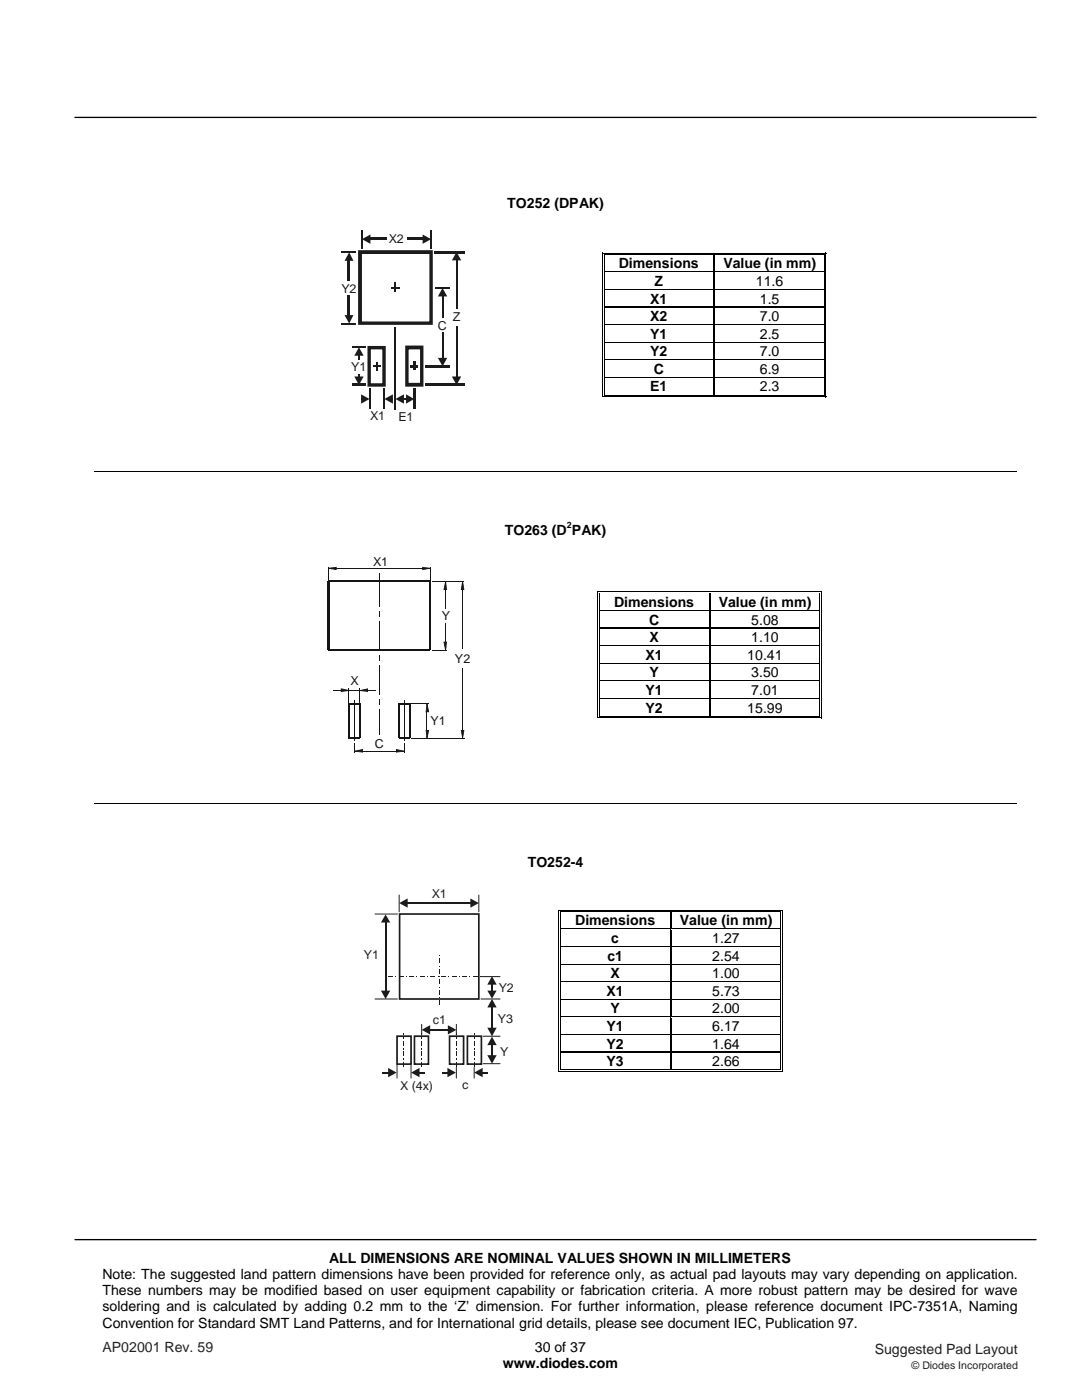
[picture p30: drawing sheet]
<svg xmlns="http://www.w3.org/2000/svg" width="216mm" height="279mm" viewBox="0 0 216 279" stroke-linecap="round" stroke-linejoin="round" font-family="sans-serif">
<defs><g id="words">
<g font-size="2.8">
<text x="101.2" y="41.5">TO252 (DPAK)</text>
<text x="123.5" y="53.6">Dimensions</text>
<text x="144.3" y="53.6">Value (in mm)</text>
<text x="130.6" y="57.1">Z</text>
<text x="150.8" y="57.1">11.6</text>
<text x="129.7" y="60.6">X1</text>
<text x="129.7" y="64.1">X2</text>
<text x="151.6" y="60.6">1.5</text>
<text x="151.6" y="64.1">7.0</text>
<text x="129.7" y="67.6">Y1</text>
<text x="129.7" y="71.1">Y2</text>
<text x="151.6" y="67.6">2.5</text>
<text x="151.6" y="71.1">7.0</text>
<text x="130.5" y="74.6">C</text>
<text x="151.6" y="74.6">6.9</text>
<text x="129.7" y="78.1">E1</text>
<text x="151.6" y="78.1">2.3</text>
<text x="100.7" y="106.7">TO263 (D PAK)</text>
<text x="122.5" y="121.1">Dimensions</text>
<text x="129.5" y="124.7">C</text>
<text x="143.4" y="121.1">Value (in mm)</text>
<text x="149.9" y="124.7">5.08</text>
<text x="128.8" y="131.7">X1</text>
<text x="129.6" y="128.1">X</text>
<text x="149.1" y="131.7">10.41</text>
<text x="149.9" y="128.1">1.10</text>
<text x="129.6" y="135.2">Y</text>
<text x="149.9" y="135.2">3.50</text>
<text x="128.8" y="138.7">Y1</text>
<text x="128.8" y="142.2">Y2</text>
<text x="149.1" y="142.2">15.99</text>
<text x="149.9" y="138.7">7.01</text>
<text x="105.3" y="173">TO252-4</text>
<text x="114.8" y="184.7">Dimensions</text>
<text x="135.6" y="184.7">Value (in mm)</text>
<text x="121.2" y="191.7">c1</text>
<text x="122" y="188.2">c</text>
<text x="142.1" y="188.2">1.27</text>
<text x="142.1" y="191.7">2.54</text>
<text x="121.8" y="195.2">X</text>
<text x="142.1" y="195.2">1.00</text>
<text x="121" y="198.7">X1</text>
<text x="121.8" y="202.2">Y</text>
<text x="142.1" y="198.7">5.73</text>
<text x="142.1" y="202.2">2.00</text>
<text x="121" y="205.8">Y1</text>
<text x="121" y="209.3">Y2</text>
<text x="142.1" y="205.8">6.17</text>
<text x="142.1" y="209.3">1.64</text>
<text x="121" y="212.8">Y3</text>
<text x="142.1" y="212.8">2.66</text>
<text x="65.7" y="252">ALL DIMENSIONS ARE NOMINAL VALUES SHOWN IN MILLIMETERS</text>
<text x="20.4" y="255.2">Note: The suggested land pattern dimensions have been provided for reference only, as actual pad layouts may vary depending on application.</text>
<text x="20.4" y="258.5">These numbers may be modified based on user equipment capability or fabrication criteria. A more robust pattern may be desired for wave</text>
<text x="20.4" y="261.7">soldering and is calculated by adding 0.2 mm to the ‘Z’ dimension. For further information, please reference document IPC-7351A, Naming</text>
<text x="20.4" y="265">Convention for Standard SMT Land Patterns, and for International grid details, please see document IEC, Publication 97.</text>
<text x="106.7" y="269.8">30 of 37</text>
<text x="100.3" y="273.1">www.diodes.com</text>
</g>
<g font-size="2.8" fill="#231f20">
<text x="20.4" y="269.8">AP02001 Rev. 59</text>
<text x="174.5" y="270.2">Suggested Pad Layout</text>
</g>
<g font-size="2.5" fill="#1f1a17">
<text x="77.6" y="48.6">X2</text>
<text x="68.2" y="58.4">Y2</text>
<text x="87.4" y="65.8">C</text>
<text x="90.3" y="64.2">Z</text>
<text x="70.1" y="74.1">Y1</text>
<text x="73.8" y="83.9">X1</text>
<text x="79.5" y="83.9">E1</text>
</g>
<g font-size="2.5" fill="#131516">
<text x="74.4" y="112.9">X1</text>
<text x="88.2" y="123.7">Y</text>
<text x="70" y="136.8">X</text>
<text x="90.8" y="132.3">Y2</text>
<text x="74.8" y="149.2">C</text>
<text x="85.9" y="144.8">Y1</text>
</g>
<g font-size="2.4" fill="#1f1a17">
<text x="86.2" y="179.2">X1</text>
<text x="72.6" y="191.5">Y1</text>
<text x="99.5" y="198">Y2</text>
<text x="86.3" y="204.4">c1</text>
<text x="99.4" y="204.2">Y3</text>
<text x="99.8" y="210.8">Y</text>
<text x="79.8" y="217.5">X (4x)</text>
<text x="92.2" y="217.3">c</text>
</g>
<text font-size="2.1" fill="#231f20" x="181.9" y="273.1">© Diodes Incorporated</text>
<text font-size="1.8" x="113.1" y="105.3">2</text>
</g></defs>
<path d="M15 23.4h191.7M15 247.4h191.7" fill="none" stroke="#000" stroke-width=".26"/>
<g fill="#fff">
<path d="M120.7 50.9h21.7v3.3h-21.7z"/>
<path d="M121.1 50.9h20.7v3.3h-20.7z"/>
<path d="M142.6 50.9h21.8v3.3h-21.8z"/>
<path d="M143.2 50.9h20.7v3.3h-20.7z"/>
</g>
<path d="M120.1 50.4h.2v.5h-.2zM120.1 50.4h.5v.2h-.5zM120.5 50.8h.1v.1h-.1z" fill="#000"/>
<path d="M120.6 50.5h21.8M120.6 50.8h21.8" fill="none" stroke="#000" stroke-width=".2"/>
<g fill="#fff">
<path d="M120.6 50.9h21.8z"/>
<path d="M142.6 50.9h.3z"/>
</g>
<path d="M142.4 50.9h.2zM142.4 50.4h.5v.2h-.5zM142.4 50.8h.5v.1h-.5z" fill="#000"/>
<path d="M142.9 50.5h21.5M142.9 50.8h21.5" fill="none" stroke="#000" stroke-width=".2"/>
<path d="M142.9 50.9h21.5z" fill="#fff"/>
<path d="M164.4 50.4h.5v.2h-.5zM164.4 50.8h.1v.1h-.1zM164.7 50.4h.2v.5h-.2z" fill="#000"/>
<path d="M120.2 50.9v3.3M120.6 50.9v3.3M164.5 50.9v3.3M164.8 50.9v3.3" fill="none" stroke="#000" stroke-width=".2"/>
<path d="M142.5 50.9v3.3" fill="none" stroke="#000" stroke-width=".25"/>
<g fill="#fff">
<path d="M120.7 54.5h21.7v3.2h-21.7z"/>
<path d="M121.1 54.5h20.7v3.2h-20.7z"/>
<path d="M142.6 54.5h21.8v3.2h-21.8z"/>
<path d="M143.2 54.5h20.7v3.2h-20.7z"/>
</g>
<path d="M120.1 54.2h.2v.3h-.2zM120.5 54.2h.1v.3h-.1z" fill="#000"/>
<path d="M120.6 54.3h21.8" fill="none" stroke="#000" stroke-width=".25"/>
<path d="M120.6 54.4l21.8 .1z" fill="#fff"/>
<path d="M142.4 54.2h.2v.3h-.2z" fill="#000"/>
<path d="M142.6 54.3h21.8" fill="none" stroke="#000" stroke-width=".25"/>
<path d="M142.6 54.4l21.8 .1z" fill="#fff"/>
<path d="M164.4 54.2h.1v.3h-.1zM164.7 54.2h.2v.3h-.2z" fill="#000"/>
<path d="M120.2 54.5v3.2M120.6 54.5v3.2M164.5 54.5v3.2M164.8 54.5v3.2" fill="none" stroke="#000" stroke-width=".2"/>
<path d="M142.5 54.5v3.2" fill="none" stroke="#000" stroke-width=".25"/>
<g fill="#fff">
<path d="M120.7 58h21.7v3.2h-21.7z"/>
<path d="M121.1 58h20.7v3.2h-20.7z"/>
<path d="M142.6 58h21.8v3.2h-21.8z"/>
<path d="M143.2 58h20.7v3.2h-20.7z"/>
</g>
<path d="M120.1 57.7h.2v.3h-.2zM120.5 57.7h.1v.3h-.1z" fill="#000"/>
<path d="M120.6 57.8h21.8" fill="none" stroke="#000" stroke-width=".25"/>
<path d="M120.6 58h21.8z" fill="#fff"/>
<path d="M142.4 57.7h.2v.3h-.2z" fill="#000"/>
<path d="M142.6 57.8h21.8" fill="none" stroke="#000" stroke-width=".25"/>
<path d="M142.6 58h21.8z" fill="#fff"/>
<path d="M164.4 57.7h.1v.3h-.1zM164.7 57.7h.2v.3h-.2z" fill="#000"/>
<path d="M120.2 58v3.2M120.6 58v3.2M164.5 58v3.2M164.8 58v3.2" fill="none" stroke="#000" stroke-width=".2"/>
<path d="M142.5 58v3.2" fill="none" stroke="#000" stroke-width=".25"/>
<g fill="#fff">
<path d="M120.7 61.5h21.7v3.2h-21.7z"/>
<path d="M121.1 61.5h20.7v3.2h-20.7z"/>
<path d="M142.6 61.5h21.8v3.2h-21.8z"/>
<path d="M143.2 61.5h20.7v3.2h-20.7z"/>
</g>
<path d="M120.1 61.2h.2v.3h-.2zM120.5 61.2h.1v.3h-.1z" fill="#000"/>
<path d="M120.6 61.3h21.8" fill="none" stroke="#000" stroke-width=".25"/>
<path d="M120.6 61.5h21.8z" fill="#fff"/>
<path d="M142.4 61.2h.2v.3h-.2z" fill="#000"/>
<path d="M142.6 61.3h21.8" fill="none" stroke="#000" stroke-width=".25"/>
<path d="M142.6 61.5h21.8z" fill="#fff"/>
<path d="M164.4 61.2h.1v.3h-.1zM164.7 61.2h.2v.3h-.2z" fill="#000"/>
<path d="M120.2 61.5v3.2M120.6 61.5v3.2M164.5 61.5v3.2M164.8 61.5v3.2" fill="none" stroke="#000" stroke-width=".2"/>
<path d="M142.5 61.5v3.2" fill="none" stroke="#000" stroke-width=".25"/>
<g fill="#fff">
<path d="M120.7 65h21.7v3.2h-21.7z"/>
<path d="M121.1 65h20.7v3.2h-20.7z"/>
<path d="M142.6 65h21.8v3.2h-21.8z"/>
<path d="M143.2 65h20.7v3.2h-20.7z"/>
</g>
<path d="M120.1 64.7h.2v.3h-.2zM120.5 64.7h.1v.3h-.1z" fill="#000"/>
<path d="M120.6 64.9h21.8" fill="none" stroke="#000" stroke-width=".25"/>
<path d="M120.6 65h21.8z" fill="#fff"/>
<path d="M142.4 64.7h.2v.3h-.2z" fill="#000"/>
<path d="M142.6 64.9h21.8" fill="none" stroke="#000" stroke-width=".25"/>
<path d="M142.6 65h21.8z" fill="#fff"/>
<path d="M164.4 64.7h.1v.3h-.1zM164.7 64.7h.2v.3h-.2z" fill="#000"/>
<path d="M120.2 65v3.2M120.6 65v3.2M164.5 65v3.2M164.8 65v3.2" fill="none" stroke="#000" stroke-width=".2"/>
<path d="M142.5 65v3.2" fill="none" stroke="#000" stroke-width=".25"/>
<g fill="#fff">
<path d="M120.7 68.5h21.7v3.2h-21.7z"/>
<path d="M121.1 68.5h20.7v3.2h-20.7z"/>
<path d="M142.6 68.5h21.8v3.2h-21.8z"/>
<path d="M143.2 68.5h20.7v3.2h-20.7z"/>
</g>
<path d="M120.1 68.2h.2v.3h-.2zM120.5 68.2h.1v.3h-.1z" fill="#000"/>
<path d="M120.6 68.4h21.8" fill="none" stroke="#000" stroke-width=".25"/>
<path d="M120.6 68.5h21.8z" fill="#fff"/>
<path d="M142.4 68.2h.2v.3h-.2z" fill="#000"/>
<path d="M142.6 68.4h21.8" fill="none" stroke="#000" stroke-width=".25"/>
<path d="M142.6 68.5h21.8z" fill="#fff"/>
<path d="M164.4 68.2h.1v.3h-.1zM164.7 68.2h.2v.3h-.2z" fill="#000"/>
<path d="M120.2 68.5v3.2M120.6 68.5v3.2M164.5 68.5v3.2M164.8 68.5v3.2" fill="none" stroke="#000" stroke-width=".2"/>
<path d="M142.5 68.5v3.2" fill="none" stroke="#000" stroke-width=".25"/>
<g fill="#fff">
<path d="M120.7 72h21.7v3.2h-21.7z"/>
<path d="M121.1 72h20.7v3.2h-20.7z"/>
<path d="M142.6 72h21.8v3.2h-21.8z"/>
<path d="M143.2 72h20.7v3.2h-20.7z"/>
</g>
<path d="M120.1 71.7h.2v.3h-.2zM120.5 71.7h.1v.3h-.1z" fill="#000"/>
<path d="M120.6 71.9h21.8" fill="none" stroke="#000" stroke-width=".25"/>
<path d="M120.6 72h21.8z" fill="#fff"/>
<path d="M142.4 71.7h.2v.3h-.2z" fill="#000"/>
<path d="M142.6 71.9h21.8" fill="none" stroke="#000" stroke-width=".25"/>
<path d="M142.6 72h21.8z" fill="#fff"/>
<path d="M164.4 71.7h.1v.3h-.1zM164.7 71.7h.2v.3h-.2z" fill="#000"/>
<path d="M120.2 72v3.2M120.6 72v3.2M164.5 72v3.2M164.8 72v3.2" fill="none" stroke="#000" stroke-width=".2"/>
<path d="M142.5 72v3.2" fill="none" stroke="#000" stroke-width=".25"/>
<g fill="#fff">
<path d="M120.7 75.5h21.7v3.3h-21.7z"/>
<path d="M121.1 75.5h20.7v3.3h-20.7z"/>
<path d="M142.6 75.5h21.8v3.3h-21.8z"/>
<path d="M143.2 75.5h20.7v3.3h-20.7z"/>
</g>
<path d="M120.1 75.2h.2v.3h-.2zM120.5 75.2h.1v.3h-.1z" fill="#000"/>
<path d="M120.6 75.4h21.8" fill="none" stroke="#000" stroke-width=".25"/>
<path d="M120.6 75.5h21.8z" fill="#fff"/>
<path d="M142.4 75.2h.2v.3h-.2z" fill="#000"/>
<path d="M142.6 75.4h21.8" fill="none" stroke="#000" stroke-width=".25"/>
<path d="M142.6 75.5h21.8z" fill="#fff"/>
<path d="M120.1 79.1h.5v.2h-.5zM120.5 78.8h.1v.2h-.1zM142.4 78.8h.5v.2h-.5zM164.4 75.2h.1v.3h-.1zM164.4 79.1h.5v.2h-.5zM164.4 78.8h.1v.2h-.1zM164.7 75.2h.2v.3h-.2zM164.7 78.8h.2v.5h-.2z" fill="#000"/>
<path d="M120.2 75.5v3.8M120.6 75.5v3.3M120.6 79.2h43.8M120.6 78.9h21.8M142.9 78.9h21.5M164.5 75.5v3.3M164.8 75.5v3.3M18.8 94.1h184.1" fill="none" stroke="#000" stroke-width=".2"/>
<path d="M142.5 75.5v3.3" fill="none" stroke="#000" stroke-width=".25"/>
<g fill="#fff">
<path d="M119.7 118.5h21.8v3.3h-21.8z"/>
<path d="M120.2 118.5h20.7v3.3h-20.7z"/>
<path d="M141.7 118.5h21.8v3.3h-21.8z"/>
<path d="M142.3 118.5h20.7v3.3h-20.7z"/>
</g>
<path d="M119.2 118h.2v.5h-.2zM119.2 118h.5v.2h-.5zM119.6 118.3h.1v.2h-.1z" fill="#000"/>
<path d="M119.7 118.1h21.8M119.7 118.4h21.8" fill="none" stroke="#000" stroke-width=".2"/>
<g fill="#fff">
<path d="M119.7 118.5h21.8z"/>
<path d="M141.7 118.5h.3z"/>
</g>
<path d="M141.5 118.5h.2zM141.5 118h.5v.2h-.5zM141.5 118.3h.5v.2h-.5z" fill="#000"/>
<path d="M142 118.1h21.5M142 118.4h21.5" fill="none" stroke="#000" stroke-width=".2"/>
<path d="M142 118.5h21.5z" fill="#fff"/>
<path d="M163.5 118h.5v.2h-.5zM163.5 118.3h.1v.2h-.1zM163.8 118h.2v.5h-.2z" fill="#000"/>
<path d="M119.3 118.5v3.3M119.7 118.5v3.3M163.6 118.5v3.3M163.9 118.5v3.3" fill="none" stroke="#000" stroke-width=".2"/>
<path d="M141.6 118.5v3.3" fill="none" stroke="#000" stroke-width=".25"/>
<g fill="#fff">
<path d="M119.7 122h21.8v3.3h-21.8z"/>
<path d="M120.2 122h20.7v3.3h-20.7z"/>
<path d="M141.7 122h21.8v3.3h-21.8z"/>
<path d="M142.3 122h20.7v3.3h-20.7z"/>
</g>
<path d="M119.2 121.8h.2v.2h-.2zM119.6 121.8h.1v.2h-.1z" fill="#000"/>
<path d="M119.7 121.9h21.8" fill="none" stroke="#000" stroke-width=".25"/>
<path d="M119.7 122h21.8z" fill="#fff"/>
<path d="M141.5 121.8h.2v.2h-.2z" fill="#000"/>
<path d="M141.7 121.9h21.8" fill="none" stroke="#000" stroke-width=".25"/>
<path d="M141.7 122h21.8z" fill="#fff"/>
<path d="M163.5 121.8h.1v.2h-.1zM163.8 121.8h.2v.2h-.2z" fill="#000"/>
<path d="M119.3 122v3.3M119.7 122v3.3M163.6 122v3.3M163.9 122v3.3" fill="none" stroke="#000" stroke-width=".2"/>
<path d="M141.6 122v3.3" fill="none" stroke="#000" stroke-width=".25"/>
<g fill="#fff">
<path d="M119.7 125.5h21.8v3.3h-21.8z"/>
<path d="M120.2 125.5h20.7v3.3h-20.7z"/>
<path d="M141.7 125.5h21.8v3.3h-21.8z"/>
<path d="M142.3 125.5h20.7v3.3h-20.7z"/>
</g>
<path d="M119.2 125.3h.2v.3h-.2zM119.6 125.3h.1v.3h-.1z" fill="#000"/>
<path d="M119.7 125.4h21.8" fill="none" stroke="#000" stroke-width=".25"/>
<path d="M119.7 125.5l21.8 .1z" fill="#fff"/>
<path d="M141.5 125.3h.2v.3h-.2z" fill="#000"/>
<path d="M141.7 125.4h21.8" fill="none" stroke="#000" stroke-width=".25"/>
<path d="M141.7 125.5l21.8 .1z" fill="#fff"/>
<path d="M163.5 125.3h.1v.3h-.1zM163.8 125.3h.2v.3h-.2z" fill="#000"/>
<path d="M119.3 125.6v3.2M119.7 125.6v3.2M163.6 125.6v3.2M163.9 125.6v3.2" fill="none" stroke="#000" stroke-width=".2"/>
<path d="M141.6 125.6v3.2" fill="none" stroke="#000" stroke-width=".25"/>
<g fill="#fff">
<path d="M119.7 129.1h21.8v3.2h-21.8z"/>
<path d="M120.2 129.1h20.7v3.2h-20.7z"/>
<path d="M141.7 129.1h21.8v3.2h-21.8z"/>
<path d="M142.3 129.1h20.7v3.2h-20.7z"/>
</g>
<path d="M119.2 128.8h.2v.3h-.2zM119.6 128.8h.1v.3h-.1z" fill="#000"/>
<path d="M119.7 128.9h21.8" fill="none" stroke="#000" stroke-width=".25"/>
<path d="M119.7 129.1h21.8z" fill="#fff"/>
<path d="M141.5 128.8h.2v.3h-.2z" fill="#000"/>
<path d="M141.7 128.9h21.8" fill="none" stroke="#000" stroke-width=".25"/>
<path d="M141.7 129.1h21.8z" fill="#fff"/>
<path d="M163.5 128.8h.1v.3h-.1zM163.8 128.8h.2v.3h-.2z" fill="#000"/>
<path d="M119.3 129.1v3.2M119.7 129.1v3.2M163.6 129.1v3.2M163.9 129.1v3.2" fill="none" stroke="#000" stroke-width=".2"/>
<path d="M141.6 129.1v3.2" fill="none" stroke="#000" stroke-width=".25"/>
<g fill="#fff">
<path d="M119.7 132.6h21.8v3.2h-21.8z"/>
<path d="M120.2 132.6h20.7v3.2h-20.7z"/>
<path d="M141.7 132.6h21.8v3.2h-21.8z"/>
<path d="M142.3 132.6h20.7v3.2h-20.7z"/>
</g>
<path d="M119.2 132.3h.2v.3h-.2zM119.6 132.3h.1v.3h-.1z" fill="#000"/>
<path d="M119.7 132.4h21.8" fill="none" stroke="#000" stroke-width=".25"/>
<path d="M119.7 132.6h21.8z" fill="#fff"/>
<path d="M141.5 132.3h.2v.3h-.2z" fill="#000"/>
<path d="M141.7 132.4h21.8" fill="none" stroke="#000" stroke-width=".25"/>
<path d="M141.7 132.6h21.8z" fill="#fff"/>
<path d="M163.5 132.3h.1v.3h-.1zM163.8 132.3h.2v.3h-.2z" fill="#000"/>
<path d="M119.3 132.6v3.2M119.7 132.6v3.2M163.6 132.6v3.2M163.9 132.6v3.2" fill="none" stroke="#000" stroke-width=".2"/>
<path d="M141.6 132.6v3.2" fill="none" stroke="#000" stroke-width=".25"/>
<g fill="#fff">
<path d="M119.7 136.1h21.8v3.2h-21.8z"/>
<path d="M120.2 136.1h20.7v3.2h-20.7z"/>
<path d="M141.7 136.1h21.8v3.2h-21.8z"/>
<path d="M142.3 136.1h20.7v3.2h-20.7z"/>
</g>
<path d="M119.2 135.8h.2v.3h-.2zM119.6 135.8h.1v.3h-.1z" fill="#000"/>
<path d="M119.7 135.9h21.8" fill="none" stroke="#000" stroke-width=".25"/>
<path d="M119.7 136.1h21.8z" fill="#fff"/>
<path d="M141.5 135.8h.2v.3h-.2z" fill="#000"/>
<path d="M141.7 135.9h21.8" fill="none" stroke="#000" stroke-width=".25"/>
<path d="M141.7 136.1h21.8z" fill="#fff"/>
<path d="M163.5 135.8h.1v.3h-.1zM163.8 135.8h.2v.3h-.2z" fill="#000"/>
<path d="M119.3 136.1v3.2M119.7 136.1v3.2M163.6 136.1v3.2M163.9 136.1v3.2" fill="none" stroke="#000" stroke-width=".2"/>
<path d="M141.6 136.1v3.2" fill="none" stroke="#000" stroke-width=".25"/>
<g fill="#fff">
<path d="M119.7 139.6h21.8v3.2h-21.8z"/>
<path d="M120.2 139.6h20.7v3.2h-20.7z"/>
<path d="M141.7 139.6h21.8v3.2h-21.8z"/>
<path d="M142.3 139.6h20.7v3.2h-20.7z"/>
</g>
<path d="M119.2 139.3h.2v.3h-.2zM119.6 139.3h.1v.3h-.1z" fill="#000"/>
<path d="M119.7 139.4h21.8" fill="none" stroke="#000" stroke-width=".25"/>
<path d="M119.7 139.6h21.8z" fill="#fff"/>
<path d="M141.5 139.3h.2v.3h-.2z" fill="#000"/>
<path d="M141.7 139.4h21.8" fill="none" stroke="#000" stroke-width=".25"/>
<path d="M141.7 139.6h21.8z" fill="#fff"/>
<path d="M163.5 139.3h.1v.3h-.1zM163.8 139.3h.2v.3h-.2zM119.2 143.2h.5v.2h-.5zM119.6 142.9h.1v.1h-.1zM141.5 142.9h.5v.1h-.5zM163.5 143.2h.5v.2h-.5zM163.5 142.9h.1v.1h-.1zM163.8 142.9h.2v.5h-.2z" fill="#000"/>
<path d="M119.3 139.6v3.8M119.7 139.6v3.3M163.6 139.6v3.3M163.9 139.6v3.3M119.7 143.3h43.8M119.7 142.9h21.8M142 142.9h21.5M18.8 160.4h184.1" fill="none" stroke="#000" stroke-width=".2"/>
<path d="M141.6 139.6v3.3" fill="none" stroke="#000" stroke-width=".25"/>
<g fill="#fff">
<path d="M112 182.1h21.7v3.2h-21.7z"/>
<path d="M112.4 182.1h20.7v3.2h-20.7z"/>
<path d="M133.9 182.1h21.8v3.2h-21.8z"/>
<path d="M134.5 182.1h20.7v3.2h-20.7z"/>
</g>
<path d="M111.4 181.6h.2v.5h-.2zM111.4 181.6h.6v.1h-.6zM111.8 181.9h.2v.2h-.2z" fill="#000"/>
<path d="M112 181.7h21.7M112 182h21.7" fill="none" stroke="#000" stroke-width=".2"/>
<g fill="#fff">
<path d="M112 182.1h21.7z"/>
<path d="M133.9 182.1h.3z"/>
</g>
<path d="M133.7 182.1h.2zM133.7 181.6h.5v.1h-.5zM133.7 181.9h.5v.2h-.5z" fill="#000"/>
<path d="M134.2 181.7h21.5M134.2 182h21.5" fill="none" stroke="#000" stroke-width=".2"/>
<path d="M134.2 182.1h21.5z" fill="#fff"/>
<path d="M155.7 181.6h.5v.1h-.5zM155.7 181.9h.2v.2h-.2zM156 181.6h.2v.5h-.2z" fill="#000"/>
<path d="M111.5 182.1v3.2M111.9 182.1v3.2M155.8 182.1v3.2M156.1 182.1v3.2" fill="none" stroke="#000" stroke-width=".2"/>
<path d="M133.8 182.1v3.2" fill="none" stroke="#000" stroke-width=".25"/>
<g fill="#fff">
<path d="M112 185.6h21.7v3.2h-21.7z"/>
<path d="M112.4 185.6h20.7v3.2h-20.7z"/>
<path d="M133.9 185.6h21.8v3.2h-21.8z"/>
<path d="M134.5 185.6h20.7v3.2h-20.7z"/>
</g>
<path d="M111.4 185.3h.2v.3h-.2zM111.8 185.3h.2v.3h-.2z" fill="#000"/>
<path d="M112 185.5h21.7" fill="none" stroke="#000" stroke-width=".25"/>
<path d="M112 185.6h21.7z" fill="#fff"/>
<path d="M133.7 185.3h.2v.3h-.2z" fill="#000"/>
<path d="M133.9 185.5h21.8" fill="none" stroke="#000" stroke-width=".25"/>
<path d="M133.9 185.6h21.8z" fill="#fff"/>
<path d="M155.7 185.3h.2v.3h-.2zM156 185.3h.2v.3h-.2z" fill="#000"/>
<path d="M111.5 185.6v3.2M111.9 185.6v3.2M155.8 185.6v3.2M156.1 185.6v3.2" fill="none" stroke="#000" stroke-width=".2"/>
<path d="M133.8 185.6v3.2" fill="none" stroke="#000" stroke-width=".25"/>
<g fill="#fff">
<path d="M112 189.1h21.7v3.3h-21.7z"/>
<path d="M112.4 189.1h20.7v3.3h-20.7z"/>
<path d="M133.9 189.1h21.8v3.3h-21.8z"/>
<path d="M134.5 189.1h20.7v3.3h-20.7z"/>
</g>
<path d="M111.4 188.8h.2v.3h-.2zM111.8 188.8h.2v.3h-.2z" fill="#000"/>
<path d="M112 189h21.7" fill="none" stroke="#000" stroke-width=".25"/>
<path d="M112 189.1h21.7z" fill="#fff"/>
<path d="M133.7 188.8h.2v.3h-.2z" fill="#000"/>
<path d="M133.9 189h21.8" fill="none" stroke="#000" stroke-width=".25"/>
<path d="M133.9 189.1h21.8z" fill="#fff"/>
<path d="M155.7 188.8h.2v.3h-.2zM156 188.8h.2v.3h-.2z" fill="#000"/>
<path d="M111.5 189.1v3.3M111.9 189.1v3.3M155.8 189.1v3.3M156.1 189.1v3.3" fill="none" stroke="#000" stroke-width=".2"/>
<path d="M133.8 189.1v3.3" fill="none" stroke="#000" stroke-width=".25"/>
<g fill="#fff">
<path d="M112 192.6h21.7v3.3h-21.7z"/>
<path d="M112.4 192.6h20.7v3.3h-20.7z"/>
<path d="M133.9 192.6h21.8v3.3h-21.8z"/>
<path d="M134.5 192.6h20.7v3.3h-20.7z"/>
</g>
<path d="M111.4 192.4h.2v.2h-.2zM111.8 192.4h.2v.2h-.2z" fill="#000"/>
<path d="M112 192.5h21.7" fill="none" stroke="#000" stroke-width=".25"/>
<path d="M112 192.6h21.7z" fill="#fff"/>
<path d="M133.7 192.4h.2v.2h-.2z" fill="#000"/>
<path d="M133.9 192.5h21.8" fill="none" stroke="#000" stroke-width=".25"/>
<path d="M133.9 192.6h21.8z" fill="#fff"/>
<path d="M155.7 192.4h.2v.2h-.2zM156 192.4h.2v.2h-.2z" fill="#000"/>
<path d="M111.5 192.6v3.3M111.9 192.6v3.3M155.8 192.6v3.3M156.1 192.6v3.3" fill="none" stroke="#000" stroke-width=".2"/>
<path d="M133.8 192.6v3.3" fill="none" stroke="#000" stroke-width=".25"/>
<g fill="#fff">
<path d="M112 196.1h21.7v3.3h-21.7z"/>
<path d="M112.4 196.1h20.7v3.3h-20.7z"/>
<path d="M133.9 196.1h21.8v3.3h-21.8z"/>
<path d="M134.5 196.1h20.7v3.3h-20.7z"/>
</g>
<path d="M111.4 195.9h.2v.3h-.2zM111.8 195.9h.2v.3h-.2z" fill="#000"/>
<path d="M112 196h21.7" fill="none" stroke="#000" stroke-width=".25"/>
<path d="M112 196.1l21.7 .1z" fill="#fff"/>
<path d="M133.7 195.9h.2v.3h-.2z" fill="#000"/>
<path d="M133.9 196h21.8" fill="none" stroke="#000" stroke-width=".25"/>
<path d="M133.9 196.1l21.8 .1z" fill="#fff"/>
<path d="M155.7 195.9h.2v.3h-.2zM156 195.9h.2v.3h-.2z" fill="#000"/>
<path d="M111.5 196.2v3.2M111.9 196.2v3.2M155.8 196.2v3.2M156.1 196.2v3.2" fill="none" stroke="#000" stroke-width=".2"/>
<path d="M133.8 196.2v3.2" fill="none" stroke="#000" stroke-width=".25"/>
<g fill="#fff">
<path d="M112 199.6h21.7v3.3h-21.7z"/>
<path d="M112.4 199.6h20.7v3.3h-20.7z"/>
<path d="M133.9 199.6h21.8v3.3h-21.8z"/>
<path d="M134.5 199.6h20.7v3.3h-20.7z"/>
</g>
<path d="M111.4 199.4h.2v.3h-.2zM111.8 199.4h.2v.3h-.2z" fill="#000"/>
<path d="M112 199.5h21.7" fill="none" stroke="#000" stroke-width=".25"/>
<path d="M112 199.6l21.7 .1z" fill="#fff"/>
<path d="M133.7 199.4h.2v.3h-.2z" fill="#000"/>
<path d="M133.9 199.5h21.8" fill="none" stroke="#000" stroke-width=".25"/>
<path d="M133.9 199.6l21.8 .1z" fill="#fff"/>
<path d="M155.7 199.4h.2v.3h-.2zM156 199.4h.2v.3h-.2z" fill="#000"/>
<path d="M111.5 199.7v3.2M111.9 199.7v3.2M155.8 199.7v3.2M156.1 199.7v3.2" fill="none" stroke="#000" stroke-width=".2"/>
<path d="M133.8 199.7v3.2" fill="none" stroke="#000" stroke-width=".25"/>
<g fill="#fff">
<path d="M112 203.2h21.7v3.2h-21.7z"/>
<path d="M112.4 203.2h20.7v3.2h-20.7z"/>
<path d="M133.9 203.2h21.8v3.2h-21.8z"/>
<path d="M134.5 203.2h20.7v3.2h-20.7z"/>
</g>
<path d="M111.4 202.9h.2v.3h-.2zM111.8 202.9h.2v.3h-.2z" fill="#000"/>
<path d="M112 203h21.7" fill="none" stroke="#000" stroke-width=".25"/>
<path d="M112 203.1l21.7 .1z" fill="#fff"/>
<path d="M133.7 202.9h.2v.3h-.2z" fill="#000"/>
<path d="M133.9 203h21.8" fill="none" stroke="#000" stroke-width=".25"/>
<path d="M133.9 203.1l21.8 .1z" fill="#fff"/>
<path d="M155.7 202.9h.2v.3h-.2zM156 202.9h.2v.3h-.2z" fill="#000"/>
<path d="M111.5 203.2v3.2M111.9 203.2v3.2M155.8 203.2v3.2M156.1 203.2v3.2" fill="none" stroke="#000" stroke-width=".2"/>
<path d="M133.8 203.2v3.2" fill="none" stroke="#000" stroke-width=".25"/>
<g fill="#fff">
<path d="M112 206.7h21.7v3.2h-21.7z"/>
<path d="M112.4 206.7h20.7v3.2h-20.7z"/>
<path d="M133.9 206.7h21.8v3.2h-21.8z"/>
<path d="M134.5 206.7h20.7v3.2h-20.7z"/>
</g>
<path d="M111.4 206.4h.2v.3h-.2zM111.8 206.4h.2v.3h-.2z" fill="#000"/>
<path d="M112 206.5h21.7" fill="none" stroke="#000" stroke-width=".25"/>
<path d="M112 206.7h21.7z" fill="#fff"/>
<path d="M133.7 206.4h.2v.3h-.2z" fill="#000"/>
<path d="M133.9 206.5h21.8" fill="none" stroke="#000" stroke-width=".25"/>
<path d="M133.9 206.7h21.8z" fill="#fff"/>
<path d="M155.7 206.4h.2v.3h-.2zM156 206.4h.2v.3h-.2z" fill="#000"/>
<path d="M111.5 206.7v3.2M111.9 206.7v3.2M155.8 206.7v3.2M156.1 206.7v3.2" fill="none" stroke="#000" stroke-width=".2"/>
<path d="M133.8 206.7v3.2" fill="none" stroke="#000" stroke-width=".25"/>
<g fill="#fff">
<path d="M112 210.2h21.7v3.2h-21.7z"/>
<path d="M112.4 210.2h20.7v3.2h-20.7z"/>
<path d="M133.9 210.2h21.8v3.2h-21.8z"/>
<path d="M134.5 210.2h20.7v3.2h-20.7z"/>
</g>
<path d="M111.4 209.9h.2v.3h-.2zM111.8 209.9h.2v.3h-.2z" fill="#000"/>
<path d="M112 210h21.7" fill="none" stroke="#000" stroke-width=".25"/>
<path d="M112 210.2h21.7z" fill="#fff"/>
<path d="M133.7 209.9h.2v.3h-.2z" fill="#000"/>
<path d="M133.9 210h21.8" fill="none" stroke="#000" stroke-width=".25"/>
<path d="M133.9 210.2h21.8z" fill="#fff"/>
<path d="M111.4 213.8h.6v.2h-.6zM111.8 213.4h.2v.2h-.2zM133.7 213.4h.5v.2h-.5zM155.7 209.9h.2v.3h-.2zM155.7 213.8h.5v.2h-.5zM155.7 213.4h.2v.2h-.2zM156 209.9h.2v.3h-.2zM156 213.4h.2v.6h-.2z" fill="#000"/>
<path d="M111.5 210.2v3.8M111.9 210.2v3.2M112 213.9h43.7M112 213.5h21.7M134.2 213.5h21.5M155.8 210.2v3.2M156.1 210.2v3.2" fill="none" stroke="#000" stroke-width=".2"/>
<path d="M133.8 210.2v3.2" fill="none" stroke="#000" stroke-width=".25"/>
<g fill="#1f1a17">
<path d="M85.7 50.3h.7v14.2h-.7zM86 64.5h.4v.3h-.4zM71.9 64.2h14.1v.6h-14.1zM71.5 64.5h.4v.3h-.4zM71.5 50.3h.7v14.2h-.7zM71.5 49.9h.4v.4h-.4zM71.9 49.9h14.1v.8h-14.1zM86 49.9h.4v.4h-.4z"/>
<path d="M83.8 69.3h.7v7.5h-.7zM84.2 76.8h.3v.4h-.3zM81.2 76.4h3v.8h-3zM80.9 76.8h.3v.4h-.3zM80.9 69.3h.6v7.5h-.6zM80.9 69h.3v.3h-.3zM81.2 69h3v.7h-3zM84.2 69h.3v.3h-.3z"/>
<path d="M76.3 69.4h.7v7.4h-.7zM76.6 76.8h.4v.4h-.4zM73.7 76.5h2.9v.7h-2.9zM73.3 76.8h.4v.4h-.4zM73.3 69.4h.7v7.4h-.7zM73.3 69h.4v.4h-.4zM73.7 69h2.9v.7h-2.9zM76.6 69h.4v.4h-.4z"/>
</g>
<path d="M68.2 50.4h2.9M72.2 45.9v3.7M86 45.9v3.7M86.8 57.4h2.9M68.2 64.6h2.9M70.4 69.3h2.6M73.7 77.5v4.2M76.7 77.5v4.2M78.9 65.3v16.4" fill="none" stroke="#1f1a17" stroke-width=".34"/>
<path d="M86.8 50.3h6M70.4 76.8h2.6M82.7 77.5v4.2M84.9 73.1h4.8M84.9 76.8h7.9" fill="none" stroke="#1f1a17" stroke-width=".42"/>
<path d="M88.3 57.5l.9 1.7h-1.8l.9-1.7 .9 1.7z" fill-rule="evenodd" fill="#1f1a17"/>
<path d="M88.3 59v12.6" fill="none" stroke="#1f1a17" stroke-width=".34"/>
<g fill="#1f1a17">
<path d="M87.4 71.4h1.8l-.9 1.7 .9-1.7-.9 1.7z" fill-rule="evenodd"/>
<path d="M91.1 50.3l.9 1.7h-1.8l.9-1.7 .9 1.7z" fill-rule="evenodd"/>
</g>
<path d="M91.1 51.9v23.3" fill="none" stroke="#1f1a17" stroke-width=".34"/>
<g fill="#1f1a17">
<path d="M90.2 75.1h1.8l-.9 1.7 .9-1.7-.9 1.7z" fill-rule="evenodd"/>
<path d="M76.7 79.6l1.7-.9v1.9z" fill-rule="evenodd"/>
<path d="M81 78.7l1.6 .9-1.6 1 1.6-1-1.6 1z" fill-rule="evenodd"/>
<path d="M78.9 79.6l1.7-.9v1.9z" fill-rule="evenodd"/>
<path d="M71.6 69.3l1 1.7h-1.9l.9-1.7 1 1.7z" fill-rule="evenodd"/>
</g>
<g fill="#1f1a17">
<path d="M78.2 79.5l.1 .3z"/>
<path d="M80.5 79.5h.6v.3h-.6z"/>
</g>
<path d="M71.6 70.9v4.3" fill="none" stroke="#1f1a17" stroke-width=".34"/>
<g fill="#1f1a17">
<path d="M70.7 75.1h1.9l-1 1.7 1-1.7-1 1.7z" fill-rule="evenodd"/>
<path d="M69.7 50.4l.8 1.6h-1.8l1-1.6 .8 1.6z" fill-rule="evenodd"/>
</g>
<path d="M69.6 51.9v11.1" fill="none" stroke="#1f1a17" stroke-width=".42"/>
<g fill="#1f1a17">
<path d="M68.7 62.9h1.8l-.8 1.7 .8-1.7-.8 1.7z" fill-rule="evenodd"/>
<path d="M84.3 46.8l1.7 .9-1.7 1 1.7-1-1.7 1z" fill-rule="evenodd"/>
</g>
<path d="M73.7 47.7h10.8" fill="none" stroke="#1f1a17" stroke-width=".42"/>
<path d="M72.2 47.7l1.7-.9v1.9z" fill-rule="evenodd" fill="#1f1a17"/>
<g fill="#fff">
<path d="M77.2 46.8h3.8v1.8h-3.8z"/>
<path d="M87.5 63.6h1.6v2.7h-1.6z"/>
<path d="M90.1 61.6h1.9v3.3h-1.9z"/>
<path d="M70.4 71.8h2.6v2.7h-2.6z"/>
<path d="M68.1 56.2h3v2.7h-3z"/>
</g>
<g fill="#1f1a17">
<path d="M78.7 56.4h.4v1.8h-.4z"/>
<path d="M78.1 57.2h1.7v.4h-1.7z"/>
<path d="M82.5 72.2h.4v1.7h-.4z"/>
<path d="M75 72.2h.4v1.8h-.4z"/>
<path d="M82 72.9h1.4v.4h-1.4z"/>
<path d="M74.5 72.9h1.4v.4h-1.4z"/>
<path d="M72.1 79.5l.1 .3z"/>
</g>
<path d="M72.1 78.7l1.6 .9-1.6 1v-1.9l1.6 .9z" fill-rule="evenodd" fill="#1f1a17"/>
<path d="M65.5 116v13.8" fill="none" stroke="#131516" stroke-width=".42"/>
<path d="M65.6 116h20.3v13.8h-20.3" fill="none" stroke="#131516" stroke-width=".34"/>
<path d="M75.7 141.5v5" fill="none" stroke="#131516" stroke-width=".2"/>
<path d="M75.6 139.6h.2v1h-.2z" fill="#131516"/>
<path d="M75.7 132.7v5.9" fill="none" stroke="#131516" stroke-width=".2"/>
<path d="M75.6 130.8h.2v1h-.2z" fill="#131516"/>
<path d="M75.7 123.9v5.9" fill="none" stroke="#131516" stroke-width=".2"/>
<path d="M75.6 122h.2v1h-.2z" fill="#131516"/>
<path d="M65.6 113.2v2.6M67.1 113.4h17.2M75.7 114.3v6.7M85.9 113.2v2.6" fill="none" stroke="#131516" stroke-width=".2"/>
<g fill="#131516">
<path d="M65.6 113.4l1.5-.2v.5z"/>
<path d="M84.3 113.2l1.6 .2-1.6 .3z"/>
</g>
<g fill="#131516">
<path d="M67 113.2h.2v.5h-.2zM67.1 113.7h.1zM65.6 113.3l1.5 .3v.1l-1.6-.2zM65.5 113.3v.2zM65.5 113.3l1.6-.1v.1l-1.5 .2zM67.1 113.2l.1-.1v.1z"/>
<path d="M84.3 113.2h.1v.5h-.1zM84.3 113.6l1.6-.3v.2l-1.6 .2zM85.9 113.3v.2zM84.3 113.2l1.6 .1v.2l-1.6-.2zM84.3 113.1v.1z"/>
</g>
<path d="M86.2 116h3M88.9 117.6v3.9M86.2 129.8h3M88.9 124.4v3.7" fill="none" stroke="#131516" stroke-width=".2"/>
<g fill="#131516">
<path d="M88.9 116l.2 1.6h-.5z"/>
<path d="M88.6 128.1h.5l-.2 1.7z"/>
</g>
<g fill="#131516">
<path d="M88.6 117.6h.5v.1h-.5zM89.1 117.6l.2 .1zM88.8 116h.2l.2 1.6h-.2zM88.8 116h.2zM88.8 116h.2l-.3 1.6h-.2zM88.5 117.6l.1 .1z"/>
<path d="M88.6 128.1h.5v.1h-.5zM89.1 128.1h.2zM89 128.1h.2l-.2 1.7h-.2zM88.8 129.8h.2zM88.5 128.1h.2l.3 1.7h-.2zM88.5 128.1h.1z"/>
</g>
<path d="M86.5 116h6.1M92.3 117.6v12M92.3 133.3v12.5M82 147.3h10.6" fill="none" stroke="#131516" stroke-width=".2"/>
<g fill="#131516">
<path d="M92.3 116l.3 1.6h-.5z"/>
<path d="M92.1 145.8h.5l-.3 1.5z"/>
</g>
<g fill="#131516">
<path d="M70.6 148.2h.2v2h-.2z"/>
<path d="M80.6 148.2h.2v2h-.2z"/>
<path d="M92.1 117.6h.5v.1h-.5zM92.6 117.6v.1zM92.2 116h.2l.2 1.6h-.1zM92.2 116h.2zM92.2 116h.2l-.3 1.6h-.1zM91.9 117.7l.2-.1z"/>
<path d="M92.1 145.7h.5v.2h-.5zM92.6 145.7v.1zM92.5 145.8h.1l-.2 1.5-.2-.1zM92.2 147.3h.2zM92 145.8h.1l.3 1.4-.2 .1zM91.9 145.7l.2 .1z"/>
</g>
<path d="M72.3 149.9h6.8" fill="none" stroke="#131516" stroke-width=".2"/>
<g fill="#131516">
<path d="M70.7 149.9l1.6-.3v.5z"/>
<path d="M79.1 149.6l1.6 .3-1.6 .2z"/>
</g>
<g fill="#131516">
<path d="M72.2 149.6h.2v.5h-.2zM72.3 150.1l.1 .2zM70.8 149.8l1.5 .2v.2l-1.6-.2zM70.7 149.8v.2zM70.7 149.8l1.6-.3v.2l-1.5 .3zM72.3 149.5l.1 .1z"/>
<path d="M79 149.6h.2v.5h-.2zM79 150.1v.2zM79.1 150l1.6-.2v.2l-1.6 .2zM80.7 149.8v.2zM79.1 149.5l1.6 .3v.2l-1.6-.3zM79 149.5l.1 .1z"/>
</g>
<path d="M69.6 137.4v2.8M71.8 137.4v2.8" fill="none" stroke="#131516" stroke-width=".2"/>
<g fill="#131516">
<path d="M73.3 137.7h1.7v.2h-1.7z"/>
<path d="M66.6 137.7h1.5v.2h-1.5z"/>
</g>
<path d="M69.6 137.8h2.2" fill="none" stroke="#131516" stroke-width=".2"/>
<g fill="#131516">
<path d="M71.8 137.8l1.5-.3v.5z"/>
<path d="M68.1 137.5l1.5 .3-1.5 .2z"/>
</g>
<g fill="#131516">
<path d="M73.3 137.5h.1v.5h-.1zM73.3 138l.1 .2zM71.8 137.7l1.5 .2v.2l-1.5-.2zM71.8 137.7v.2zM71.8 137.7l1.5-.3v.2l-1.5 .3zM73.3 137.4l.1 .1z"/>
<path d="M68 137.5h.3v.5h-.3zM68 138l.2 .1-.2 .1zM68.1 137.9l1.5-.2v.2l-1.4 .2zM69.6 137.8l.1-.1zM68.2 137.4l1.5 .3-.1 .2-1.5-.3zM68 137.4h.2z"/>
</g>
<path d="M82 147.3h3.5M82 140.4h3.5M85.2 142.9v2.9" fill="none" stroke="#131516" stroke-width=".2"/>
<g fill="#131516">
<path d="M85.1 142h.2v1.2h-.2z"/>
<path d="M85 145.7h.5v.2h-.5zM85.5 145.7l.1 .1zM85.4 145.8h.2l-.3 1.5-.2-.1zM85.1 147.3h.2zM84.9 145.8h.2l.2 1.4-.2 .1zM84.9 145.7l.1 .1z"/>
<path d="M85 142h.5v.1h-.5zM85.5 142l.1 .1zM85.1 140.4h.2l.3 1.6h-.2zM85.1 140.4h.2zM85.1 140.4h.2l-.2 1.6h-.2zM84.9 142.1l.1-.1z"/>
</g>
<g fill="#131516">
<path d="M85 145.8h.5l-.3 1.5z"/>
<path d="M85.2 140.4l.3 1.6h-.5z"/>
</g>
<path d="M69.6 140.4h2.2v6.9h-2.2zM79.6 140.4h2.1v6.9h-2.1z" fill="none" stroke="#131516" stroke-width=".34"/>
<path d="M70.7 139.8v8.1M80.7 139.8v8.1" fill="none" stroke="#131516" stroke-width=".2"/>
<g fill="#1f1a17">
<path d="M77.4 194.8h1v.2h-1z"/>
<path d="M78.9 194.8h.2v.2h-.2z"/>
<path d="M79.6 194.8h.9v.2h-.9z"/>
<path d="M81 194.8h.2v.2h-.2z"/>
<path d="M81.7 194.8h.9v.2h-.9z"/>
<path d="M83.1 194.8h.2v.2h-.2z"/>
<path d="M83.8 194.8h.9v.2h-.9z"/>
<path d="M85.2 194.8h.2v.2h-.2z"/>
<path d="M85.9 194.8h.9v.2h-.9z"/>
<path d="M87.4 194.8h.1v.2h-.1z"/>
<path d="M88 194.8h.9v.2h-.9z"/>
<path d="M89.5 194.8h.1v.2h-.1z"/>
<path d="M90.1 194.8h1v.2h-1z"/>
<path d="M91.6 194.8h.1v.2h-.1z"/>
<path d="M92.2 194.8h1v.2h-1z"/>
<path d="M93.7 194.8h.2v.2h-.2z"/>
<path d="M94.4 194.8h.9v.2h-.9z"/>
<path d="M95.8 194.8l.1 .2z"/>
<path d="M87.5 199.7h.2v.9h-.2z"/>
<path d="M87.5 199h.2v.2h-.2z"/>
<path d="M87.5 197.6h.2v.8h-.2z"/>
<path d="M87.5 196.9h.2v.2h-.2z"/>
<path d="M87.5 195.5h.2v.8h-.2z"/>
<path d="M87.5 194.8h.2v.2h-.2z"/>
<path d="M87.5 193.4h.2v.8h-.2z"/>
<path d="M87.5 192.7h.2v.2h-.2z"/>
<path d="M87.5 191.3h.2v.8h-.2z"/>
<path d="M87.5 190.6h.2v.2h-.2z"/>
<path d="M80.5 212h.2v.9h-.2z"/>
<path d="M80.5 211.3h.2v.2h-.2z"/>
<path d="M80.5 209.9h.2v.9h-.2z"/>
<path d="M80.5 209.2h.2v.2h-.2z"/>
<path d="M80.5 207.8h.2v.9h-.2z"/>
<path d="M80.5 207.1h.2v.2h-.2z"/>
<path d="M80.5 206.3h.2v.2h-.2z"/>
<path d="M84.1 212h.1v.9h-.1z"/>
<path d="M84.1 211.3h.1v.2h-.1z"/>
<path d="M84.1 209.9h.1v.9h-.1z"/>
<path d="M84.1 209.2h.1v.2h-.1z"/>
<path d="M84.1 207.8h.1v.9h-.1z"/>
<path d="M84.1 207.1h.1v.2h-.1z"/>
<path d="M84.1 206.3h.1v.2h-.1z"/>
<path d="M91 212h.1v.9h-.1z"/>
<path d="M91 211.3h.1v.2h-.1z"/>
<path d="M91 209.9h.1v.9h-.1z"/>
<path d="M91 209.2h.1v.2h-.1z"/>
<path d="M91 207.8h.1v.9h-.1z"/>
<path d="M91 207.1h.1v.2h-.1z"/>
<path d="M91 206.3h.1v.2h-.1z"/>
<path d="M94.5 212h.2v.9h-.2z"/>
<path d="M94.5 211.3h.2v.2h-.2z"/>
<path d="M94.5 209.9h.2v.9h-.2z"/>
<path d="M94.5 209.2h.2v.2h-.2z"/>
<path d="M94.5 207.8h.2v.9h-.2z"/>
<path d="M94.5 207.1h.2v.2h-.2z"/>
<path d="M94.5 206.3h.2v.2h-.2z"/>
<path d="M79.7 199.2h15.8v.3h-15.8zM95.5 199.4h.2v.1h-.2zM95.4 182.4h.3v17h-.3zM95.5 182.2h.2v.2h-.2zM79.7 182.2h15.8v.4h-15.8zM79.6 182.2h.1v.2h-.1zM79.6 182.4h.3v17h-.3zM79.6 199.4h.1v.1h-.1z"/>
<path d="M79.2 212.2h2.8v.3h-2.8zM82 212.4h.2v.1h-.2zM81.9 206.8h.3v5.6h-.3zM82 206.6h.2v.2h-.2zM79.2 206.6h2.8v.4h-2.8zM79.1 206.6h.1v.2h-.1zM79.1 206.8h.3v5.6h-.3zM79.1 212.4h.1v.1h-.1z"/>
<path d="M82.7 212.2h2.8v.3h-2.8zM85.5 212.4h.2v.1h-.2zM85.3 206.8h.4v5.6h-.4zM85.5 206.6h.2v.2h-.2zM82.7 206.6h2.8v.4h-2.8zM82.5 206.6h.2v.2h-.2zM82.5 206.8h.4v5.6h-.4zM82.5 212.4h.2v.1h-.2z"/>
<path d="M89.7 212.2h2.8v.3h-2.8zM92.5 212.4h.2v.1h-.2zM92.3 206.8h.4v5.6h-.4zM92.5 206.6h.2v.2h-.2zM89.7 206.6h2.8v.4h-2.8zM89.5 206.6h.2v.2h-.2zM89.5 206.8h.4v5.6h-.4zM89.5 212.4h.2v.1h-.2z"/>
<path d="M93.3 212.2h2.8v.3h-2.8zM96.1 212.4h.1v.1h-.1zM95.9 206.8h.3v5.6h-.3zM96.1 206.6h.1v.2h-.1zM93.3 206.6h2.8v.4h-2.8zM93.1 206.6h.2v.2h-.2zM93.1 206.8h.3v5.6h-.3zM93.1 212.4h.2v.1h-.2z"/>
</g>
<g fill="none" stroke="#1f1a17" stroke-width=".2">
<path d="M79.7 178.6v3.4M95.5 178.6v3.4M74.8 182.4h4.5M74.8 199.4h4.5M96 199.4h3.8M96 194.9h3.8M79.2 212.6v2.6M82 212.6v2.6M84.1 204.4v2.1M91.1 204.4v2.1M91.1 213v2.2M94.6 213v2.2"/>
<path d="M96.4 206.8h3.4M96.4 212.3h3.4"/>
</g>
<path d="M98.2 206.9l.9 1.7h-1.9l1-1.7 .9 1.7z" fill-rule="evenodd" fill="#1f1a17"/>
<path d="M98.2 208.4v2.4" fill="none" stroke="#1f1a17" stroke-width=".34"/>
<g fill="#1f1a17">
<path d="M97.2 210.6h1.9l-.9 1.7 .9-1.7-.9 1.7z" fill-rule="evenodd"/>
<path d="M98.2 199.4l.9 1.7h-1.9l1-1.7 .9 1.7z" fill-rule="evenodd"/>
</g>
<path d="M98.2 200.9v4.4" fill="none" stroke="#1f1a17" stroke-width=".34"/>
<g fill="#1f1a17">
<path d="M97.2 205.1h1.9l-.9 1.7 .9-1.7-.9 1.7z" fill-rule="evenodd"/>
<path d="M98.2 194.8l.9 1.7h-1.9l1-1.7 .9 1.7z" fill-rule="evenodd"/>
<path d="M97.2 197.7h1.9l-.9 1.6 .9-1.6-.9 1.6z" fill-rule="evenodd"/>
<path d="M76.9 182.5l1 1.6h-1.9l.9-1.6 1 1.6z" fill-rule="evenodd"/>
</g>
<path d="M98 196.4h.3v1.4h-.3z" fill="#1f1a17"/>
<path d="M76.9 184v13.9" fill="none" stroke="#1f1a17" stroke-width=".34"/>
<g fill="#1f1a17">
<path d="M76 197.7h1.9l-1 1.7 1-1.7-1 1.7z" fill-rule="evenodd"/>
<path d="M79.7 180.2l1.6-.9v1.8l-1.6-.9 1.6-.9z" fill-rule="evenodd"/>
</g>
<path d="M81.2 180.2h12.7" fill="none" stroke="#1f1a17" stroke-width=".32"/>
<g fill="#1f1a17">
<path d="M93.9 179.3l1.6 .9-1.6 .9v-1.8l1.6 .9z" fill-rule="evenodd"/>
<path d="M82 214.1l1.7-1v1.9l-1.7-.9 1.7-1z" fill-rule="evenodd"/>
<path d="M84.1 205.5l1.7-.9v1.9l-1.7-1 1.7-.9z" fill-rule="evenodd"/>
</g>
<path d="M83.5 213.9h1.3v.3h-1.3z" fill="#1f1a17"/>
<path d="M85.7 205.5h3.8" fill="none" stroke="#1f1a17" stroke-width=".34"/>
<g fill="#1f1a17">
<path d="M89.4 204.6l1.7 .9-1.7 1v-1.9l1.7 .9z" fill-rule="evenodd"/>
<path d="M77.4 213.1l1.7 1-1.7 .9 1.7-.9-1.7 .9z" fill-rule="evenodd"/>
<path d="M94.6 214.1l1.7-1v1.9l-1.7-.9 1.7-1z" fill-rule="evenodd"/>
<path d="M89.3 213.1l1.7 1-1.7 .9 1.7-.9-1.7 .9z" fill-rule="evenodd"/>
</g>
<g fill="#1f1a17">
<path d="M76.3 213.9h1.3v.3h-1.3z"/>
<path d="M96.1 213.9h1.3v.3h-1.3z"/>
<path d="M88.2 213.9h1.3v.3h-1.3z"/>
</g>
<use href="#words"/>
</svg>
